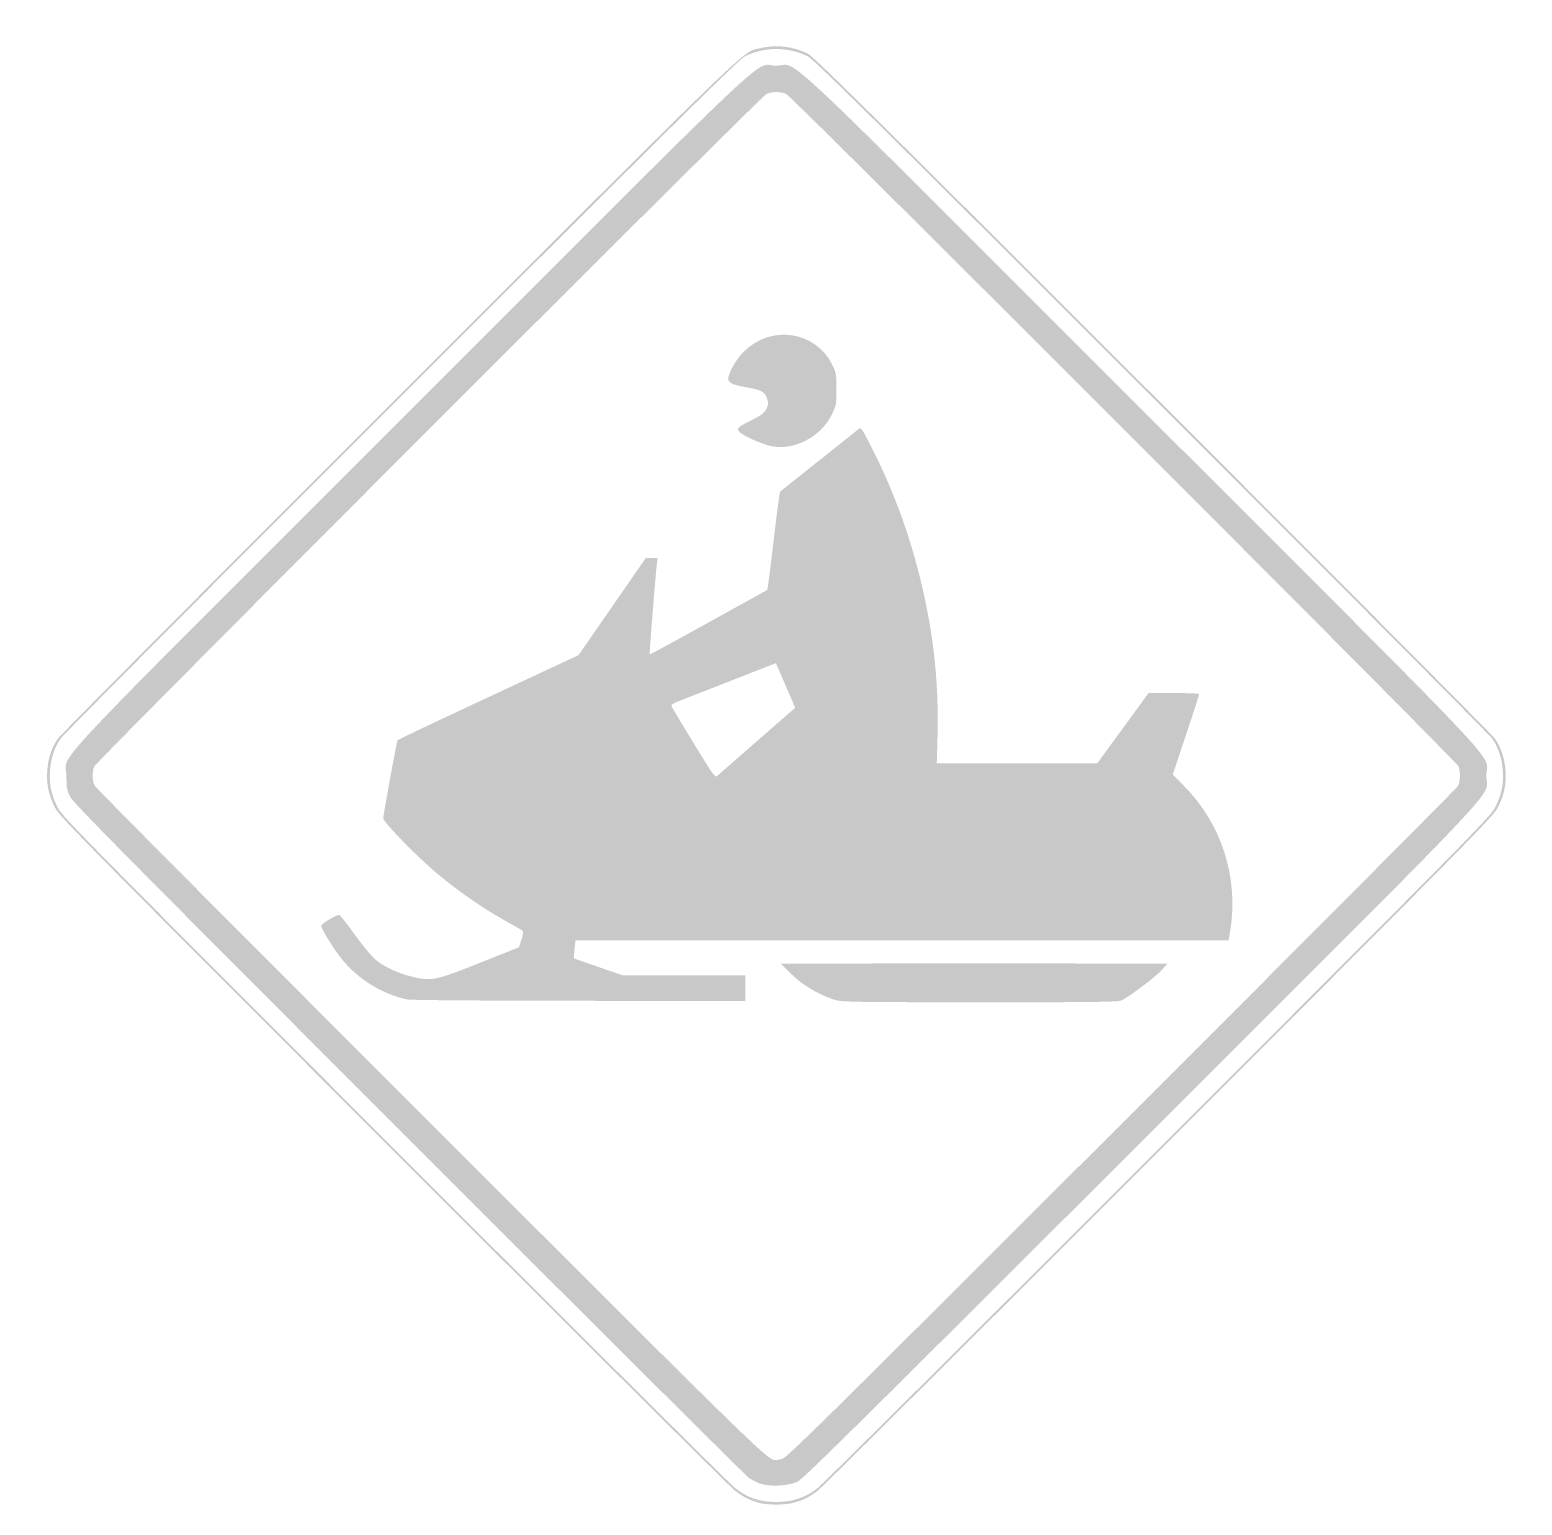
# Model space of a CAD drawing. Header units: inches. Extents: x -21.7 to 21.7, y -21.2 to 21.7.
import ezdxf

# ---------------------------------------------------------------- set-up
doc = ezdxf.new("R2010")
doc.units = ezdxf.units.IN
doc.header["$MEASUREMENT"] = 0

msp = doc.modelspace()

# ---------------------------------------------------------------- hatches: boundary and pattern name
h = msp.add_hatch(color=7)
edge = h.paths.add_edge_path()
edge.add_spline(control_points=[(-0.471, -20.6), (-0.568, -20.565), (-0.719, -20.486), (-0.805, -20.426), (-0.892, -20.365), (-5.341, -15.934), (-10.691, -10.58), (-18.701, -2.565), (-20.44, -0.806), (-20.532, -0.629), (-20.633, -0.434), (-20.644, -0.374), (-20.644, -0.02), (-20.644, 0.694), (-21.709, -0.44), (-10.635, 10.635), (0.417, 21.686), (-0.691, 20.644), (0, 20.644), (0.691, 20.644), (-0.417, 21.686), (10.635, 10.635), (21.687, -0.418), (20.644, 0.691), (20.644, -0.001), (20.644, -0.697), (21.679, 0.402), (10.598, -10.67), (2.486, -18.776), (0.772, -20.471), (0.609, -20.546), (0.349, -20.667), (-0.21, -20.695), (-0.471, -20.6)], knot_values=[0, 0, 0, 0, 1, 1, 1, 2, 2, 2, 3, 3, 3, 4, 4, 4, 5, 5, 5, 6, 6, 6, 7, 7, 7, 8, 8, 8, 9, 9, 9, 10, 10, 10, 11, 11, 11, 11], degree=3, periodic=0)
edge = h.paths.add_edge_path(flags=0)
edge.add_spline(control_points=[(0.177, -19.874), (0.314, -19.838), (1.566, -18.6), (10.049, -10.122), (15.393, -4.782), (19.79, -0.365), (19.821, -0.306), (19.887, -0.182), (19.895, 0.105), (19.836, 0.263), (19.784, 0.404), (0.457, 19.739), (0.289, 19.819), (0.13, 19.894), (-0.13, 19.894), (-0.289, 19.819), (-0.464, 19.735), (-19.784, 0.403), (-19.839, 0.255), (-19.902, 0.089), (-19.895, -0.168), (-19.824, -0.3), (-19.792, -0.362), (-15.401, -4.775), (-10.067, -10.108), (-0.344, -19.828), (-0.265, -19.906), (-0.02, -19.915), (0.002, -19.916), (0.09, -19.897), (0.177, -19.874)], knot_values=[0, 0, 0, 0, 1, 1, 1, 2, 2, 2, 3, 3, 3, 4, 4, 4, 5, 5, 5, 6, 6, 6, 7, 7, 7, 8, 8, 8, 9, 9, 9, 10, 10, 10, 10], degree=3, periodic=0)
h = msp.add_hatch(color=7)
edge = h.paths.add_edge_path()
edge.add_spline(control_points=[(-0.511, -21.157), (-0.791, -21.077), (-0.951, -20.995), (-1.201, -20.806), (-1.329, -20.708), (-5.802, -16.257), (-11.142, -10.913), (-20.492, -1.556), (-20.855, -1.188), (-20.989, -0.914), (-21.169, -0.548), (-21.228, -0.256), (-21.203, 0.137), (-21.18, 0.485), (-21.077, 0.8), (-20.9, 1.065), (-20.836, 1.16), (-16.36, 5.66), (-10.952, 11.065), (-0.384, 21.627), (-1.01, 21.025), (-0.462, 21.154), (-0.005, 21.262), (0.49, 21.204), (0.914, 20.994), (1.082, 20.91), (2.905, 19.108), (10.952, 11.065), (16.36, 5.66), (20.836, 1.16), (20.9, 1.065), (21.077, 0.8), (21.18, 0.485), (21.203, 0.137), (21.228, -0.256), (21.169, -0.548), (20.989, -0.914), (20.855, -1.188), (20.491, -1.557), (11.142, -10.914), (5.802, -16.257), (1.329, -20.708), (1.201, -20.806), (0.947, -20.998), (0.793, -21.075), (0.491, -21.158), (0.247, -21.225), (-0.275, -21.225), (-0.511, -21.157)], knot_values=[0, 0, 0, 0, 1, 1, 1, 2, 2, 2, 3, 3, 3, 4, 4, 4, 5, 5, 5, 6, 6, 6, 7, 7, 7, 8, 8, 8, 9, 9, 9, 10, 10, 10, 11, 11, 11, 12, 12, 12, 13, 13, 13, 14, 14, 14, 15, 15, 15, 16, 16, 16, 16], degree=3, periodic=0)
edge = h.paths.add_edge_path(flags=0)
edge.add_spline(control_points=[(0.491, -21.079), (0.793, -20.996), (0.947, -20.92), (1.201, -20.727), (1.329, -20.63), (5.785, -16.196), (11.102, -10.874), (20.413, -1.556), (20.776, -1.188), (20.911, -0.914), (21.09, -0.548), (21.15, -0.256), (21.124, 0.137), (21.101, 0.485), (20.999, 0.8), (20.821, 1.065), (20.758, 1.16), (16.299, 5.642), (10.913, 11.025), (2.898, 19.036), (1.082, 20.832), (0.914, 20.915), (0.345, 21.198), (-0.345, 21.198), (-0.914, 20.915), (-1.082, 20.832), (-2.898, 19.036), (-10.913, 11.025), (-16.299, 5.642), (-20.758, 1.16), (-20.821, 1.065), (-20.999, 0.8), (-21.101, 0.485), (-21.124, 0.137), (-21.15, -0.256), (-21.09, -0.548), (-20.911, -0.914), (-20.776, -1.188), (-20.415, -1.555), (-11.103, -10.874), (-5.785, -16.196), (-1.329, -20.63), (-1.201, -20.727), (-0.813, -21.021), (-0.5, -21.128), (-0.02, -21.132), (0.153, -21.133), (0.383, -21.109), (0.491, -21.079)], knot_values=[0, 0, 0, 0, 1, 1, 1, 2, 2, 2, 3, 3, 3, 4, 4, 4, 5, 5, 5, 6, 6, 6, 7, 7, 7, 8, 8, 8, 9, 9, 9, 10, 10, 10, 11, 11, 11, 12, 12, 12, 13, 13, 13, 14, 14, 14, 15, 15, 15, 16, 16, 16, 16], degree=3, periodic=0)
h = msp.add_hatch(color=7)
edge = h.paths.add_edge_path()
edge.add_spline(control_points=[(-0.186, 9.584), (-0.418, 9.639), (-0.949, 9.876), (-1.05, 9.97), (-1.178, 10.089), (-1.15, 10.119), (-0.705, 10.342), (-0.443, 10.474), (-0.357, 10.538), (-0.297, 10.651), (-0.23, 10.777), (-0.226, 10.813), (-0.269, 10.955), (-0.329, 11.158), (-0.428, 11.211), (-0.882, 11.291), (-1.308, 11.365), (-1.431, 11.435), (-1.396, 11.582), (-1.345, 11.797), (-1.155, 12.115), (-0.957, 12.316), (-0.155, 13.131), (1.169, 12.925), (1.642, 11.912), (1.737, 11.709), (1.747, 11.642), (1.748, 11.235), (1.748, 10.805), (1.742, 10.77), (1.618, 10.508), (1.303, 9.843), (0.486, 9.424), (-0.186, 9.584)], knot_values=[0, 0, 0, 0, 1, 1, 1, 2, 2, 2, 3, 3, 3, 4, 4, 4, 5, 5, 5, 6, 6, 6, 7, 7, 7, 8, 8, 8, 9, 9, 9, 10, 10, 10, 11, 11, 11, 11], degree=3, periodic=0)
h = msp.add_hatch(color=7)
edge = h.paths.add_edge_path()
edge.add_spline(control_points=[(-10.721, -6.518), (-11.427, -6.379), (-12.141, -5.945), (-12.621, -5.364), (-12.836, -5.103), (-13.239, -4.46), (-13.239, -4.378), (-13.239, -4.316), (-12.77, -4.037), (-12.708, -4.061), (-12.681, -4.071), (-12.48, -4.327), (-12.26, -4.631), (-12.04, -4.934), (-11.777, -5.255), (-11.675, -5.343), (-11.426, -5.559), (-11.011, -5.755), (-10.585, -5.856), (-10.025, -5.99), (-9.919, -5.968), (-8.609, -5.446)], knot_values=[0, 0, 0, 0, 1, 1, 1, 2, 2, 2, 3, 3, 3, 4, 4, 4, 5, 5, 5, 6, 6, 6, 7, 7, 7, 7], degree=3, periodic=0)
edge.add_line((-8.609, -5.446), (-7.484, -4.998))
edge.add_line((-7.484, -4.998), (-7.413, -4.768))
edge.add_spline(control_points=[(-7.413, -4.768), (-7.356, -4.582), (-7.352, -4.531), (-7.393, -4.507), (-7.421, -4.49), (-7.669, -4.349), (-7.944, -4.193), (-8.592, -3.825), (-9.26, -3.359), (-9.869, -2.85), (-10.444, -2.37), (-11.432, -1.357), (-11.432, -1.247), (-11.432, -1.155), (-11.042, 0.985), (-11.018, 1.023), (-11.009, 1.038), (-9.82, 1.602), (-8.376, 2.275)], knot_values=[0, 0, 0, 0, 1, 1, 1, 2, 2, 2, 3, 3, 3, 4, 4, 4, 5, 5, 5, 6, 6, 6, 6], degree=3, periodic=0)
edge.add_line((-8.376, 2.275), (-5.752, 3.499))
edge.add_line((-5.752, 3.499), (-4.775, 4.912))
edge.add_line((-4.775, 4.912), (-3.798, 6.325))
edge.add_line((-3.798, 6.325), (-3.625, 6.325))
edge.add_line((-3.625, 6.325), (-3.452, 6.325))
edge.add_line((-3.452, 6.325), (-3.474, 6.158))
edge.add_spline(control_points=[(-3.474, 6.158), (-3.511, 5.88), (-3.699, 3.528), (-3.685, 3.517), (-3.679, 3.512), (-2.913, 3.928), (-1.984, 4.443), (-1.055, 4.958), (-0.283, 5.384), (-0.27, 5.39), (-0.256, 5.397), (-0.172, 6.038), (-0.082, 6.815), (0.008, 7.592), (0.094, 8.24), (0.109, 8.254), (0.125, 8.268), (0.632, 8.673), (1.237, 9.154), (1.842, 9.635), (2.366, 10.053), (2.401, 10.083), (2.458, 10.132), (2.495, 10.077), (2.761, 9.557), (3.525, 8.059), (4.064, 6.475), (4.395, 4.753), (4.629, 3.538), (4.721, 2.353), (4.684, 1.051)], knot_values=[0, 0, 0, 0, 1, 1, 1, 2, 2, 2, 3, 3, 3, 4, 4, 4, 5, 5, 5, 6, 6, 6, 7, 7, 7, 8, 8, 8, 9, 9, 9, 10, 10, 10, 10], degree=3, periodic=0)
edge.add_line((4.684, 1.051), (4.664, 0.354))
edge.add_line((4.664, 0.354), (6.998, 0.354))
edge.add_line((6.998, 0.354), (9.333, 0.354))
edge.add_line((9.333, 0.354), (10.078, 1.375))
edge.add_line((10.078, 1.375), (10.823, 2.396))
edge.add_line((10.823, 2.396), (11.559, 2.396))
edge.add_spline(control_points=[(11.559, 2.396), (11.964, 2.396), (12.296, 2.383), (12.296, 2.366), (12.296, 2.349), (12.123, 1.815), (11.911, 1.178)], knot_values=[0, 0, 0, 0, 1, 1, 1, 2, 2, 2, 2], degree=3, periodic=0)
edge.add_line((11.911, 1.178), (11.526, 0.02))
edge.add_line((11.526, 0.02), (11.85, -0.304))
edge.add_spline(control_points=[(11.85, -0.304), (12.954, -1.409), (13.455, -2.991), (13.193, -4.547)], knot_values=[0, 0, 0, 0, 1, 1, 1, 1], degree=3, periodic=0)
edge.add_line((13.193, -4.547), (13.152, -4.793))
edge.add_line((13.152, -4.793), (3.655, -4.793))
edge.add_line((3.655, -4.793), (-5.842, -4.793))
edge.add_line((-5.842, -4.793), (-5.869, -5.053))
edge.add_spline(control_points=[(-5.869, -5.053), (-5.884, -5.196), (-5.891, -5.317), (-5.884, -5.322), (-5.878, -5.326), (-5.558, -5.439), (-5.172, -5.572)], knot_values=[0, 0, 0, 0, 1, 1, 1, 2, 2, 2, 2], degree=3, periodic=0)
edge.add_line((-5.172, -5.572), (-4.472, -5.814))
edge.add_line((-4.472, -5.814), (-2.688, -5.814))
edge.add_line((-2.688, -5.814), (-0.904, -5.814))
edge.add_line((-0.904, -5.814), (-0.904, -6.187))
edge.add_line((-0.904, -6.187), (-0.904, -6.56))
edge.add_line((-0.904, -6.56), (-5.726, -6.556))
edge.add_spline(control_points=[(-5.726, -6.556), (-8.378, -6.554), (-10.626, -6.536), (-10.721, -6.518)], knot_values=[0, 0, 0, 0, 1, 1, 1, 1], degree=3, periodic=0)
edge = h.paths.add_edge_path(flags=0)
edge.add_line((-0.542, 1.017), (0.546, 1.967))
edge.add_line((0.546, 1.967), (0.416, 2.27))
edge.add_spline(control_points=[(0.416, 2.27), (0.059, 3.102), (-0.01, 3.261), (-0.02, 3.261), (-0.026, 3.261), (-0.621, 3.029), (-1.341, 2.746), (-2.062, 2.463), (-2.745, 2.197), (-2.86, 2.153), (-2.975, 2.11), (-3.063, 2.054), (-3.056, 2.029), (-3.05, 2.003), (-2.762, 1.52), (-2.416, 0.954), (-1.797, -0.057), (-1.786, -0.073), (-1.709, -0.004), (-1.666, 0.035), (-1.141, 0.494), (-0.542, 1.017)], knot_values=[0, 0, 0, 0, 1, 1, 1, 2, 2, 2, 3, 3, 3, 4, 4, 4, 5, 5, 5, 6, 6, 6, 7, 7, 7, 7], degree=3, periodic=0)
h = msp.add_hatch(color=7)
edge = h.paths.add_edge_path()
edge.add_spline(control_points=[(1.689, -6.526), (1.234, -6.38), (0.749, -6.09), (0.435, -5.777)], knot_values=[0, 0, 0, 0, 1, 1, 1, 1], degree=3, periodic=0)
edge.add_line((0.435, -5.777), (0.137, -5.48))
edge.add_line((0.137, -5.48), (2.933, -5.47))
edge.add_spline(control_points=[(2.933, -5.47), (4.471, -5.464), (6.999, -5.464), (8.55, -5.47)], knot_values=[0, 0, 0, 0, 1, 1, 1, 1], degree=3, periodic=0)
edge.add_line((8.55, -5.47), (11.371, -5.48))
edge.add_line((11.371, -5.48), (11.214, -5.654))
edge.add_spline(control_points=[(11.214, -5.654), (11.033, -5.856), (10.227, -6.464), (10.034, -6.545), (9.924, -6.591), (9.249, -6.599), (5.904, -6.598), (2.194, -6.596), (1.89, -6.59), (1.689, -6.526)], knot_values=[0, 0, 0, 0, 1, 1, 1, 2, 2, 2, 3, 3, 3, 3], degree=3, periodic=0)

doc.saveas('drawing.dxf')
